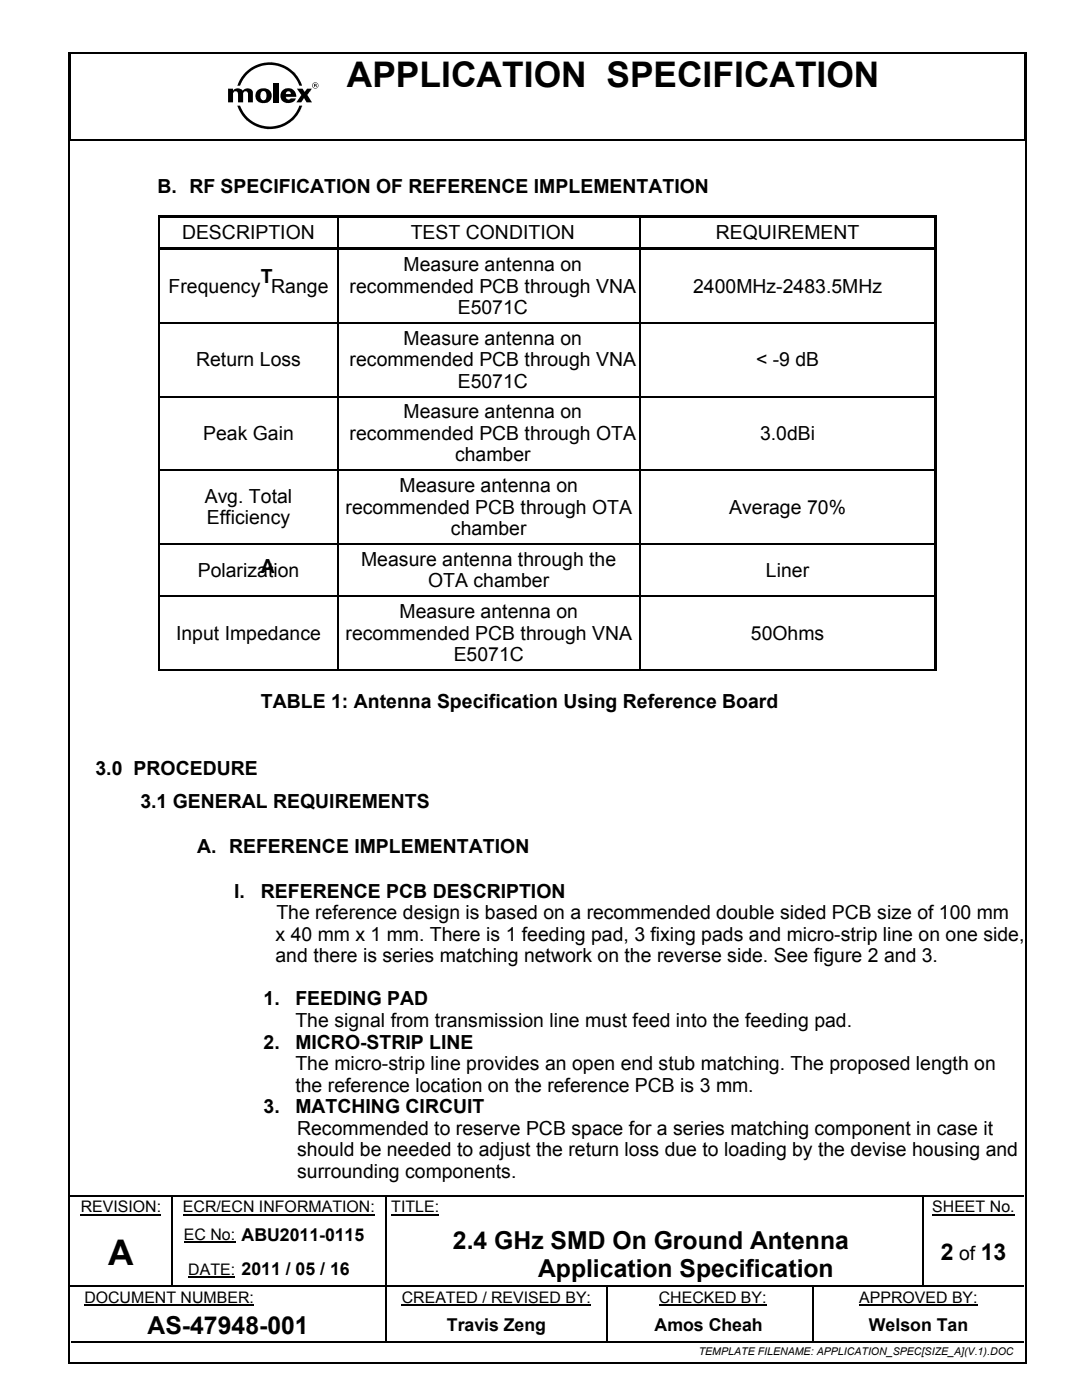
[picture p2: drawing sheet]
<svg xmlns="http://www.w3.org/2000/svg" width="216mm" height="279mm" viewBox="0 0 216 279" stroke-linecap="round" stroke-linejoin="round" font-family="sans-serif">
<defs><g id="words">
<g font-size="7">
<text x="69.2" y="17.3">APPLICATION SPECIFICATION</text>
<text x="21.6" y="252.4">A</text>
</g>
<g font-size="4.9">
<text x="90.4" y="249.2">2.4 GHz SMD On Ground Antenna</text>
<text x="107.4" y="254.9">Application Specification</text>
<text x="29.5" y="266.2">AS-47948-001</text>
</g>
<g font-size="4.6">
<text x="187.7" y="251.5">2</text>
<text x="195.7" y="251.5">13</text>
</g>
<g font-size="3.9">
<text x="31.4" y="38.6">B. RF SPECIFICATION OF REFERENCE IMPLEMENTATION</text>
<text x="36.3" y="47.8">DESCRIPTION</text>
<text x="82" y="47.8">TEST CONDITION</text>
<text x="142.8" y="47.8">REQUIREMENT</text>
<text x="33.6" y="58.4">Frequency Range</text>
<text x="52.1" y="56.4">T</text>
<text x="69.8" y="58.4">recommended PCB through VNA</text>
<text x="80.5" y="54.1">Measure antenna on</text>
<text x="138.3" y="58.4">2400MHz-2483.5MHz</text>
<text x="91.3" y="62.7">E5071C</text>
<text x="80.5" y="68.8">Measure antenna on</text>
<text x="39.1" y="73.1">Return Loss</text>
<text x="69.8" y="73.1">recommended PCB through VNA</text>
<text x="91.3" y="77.4">E5071C</text>
<text x="150.9" y="73.1">&lt; -9 dB</text>
<text x="80.5" y="83.5">Measure antenna on</text>
<text x="40.5" y="87.8">Peak Gain</text>
<text x="69.8" y="87.8">recommended PCB through OTA</text>
<text x="151.7" y="87.8">3.0dBi</text>
<text x="90.8" y="92.1">chamber</text>
<text x="40.8" y="100.3">Avg. Total</text>
<text x="79.7" y="98.2">Measure antenna on</text>
<text x="41.3" y="104.6">Efficiency</text>
<text x="69" y="102.5">recommended PCB through OTA</text>
<text x="90" y="106.8">chamber</text>
<text x="145.5" y="102.5">Average 70%</text>
<text x="72.1" y="112.9">Measure antenna through the</text>
<text x="39.5" y="115.1">Polarization</text>
<text x="52.1" y="114.4">A</text>
<text x="85.4" y="117.2">OTA chamber</text>
<text x="152.8" y="115.1">Liner</text>
<text x="79.7" y="123.4">Measure antenna on</text>
<text x="35.1" y="127.7">Input Impedance</text>
<text x="69" y="127.7">recommended PCB through VNA</text>
<text x="90.5" y="132">E5071C</text>
<text x="149.8" y="127.7">50Ohms</text>
<text x="52.1" y="141.2">TABLE 1: Antenna Specification Using Reference Board</text>
<text x="19.1" y="154.6">3.0 PROCEDURE</text>
<text x="28" y="161.3">3.1 GENERAL REQUIREMENTS</text>
<text x="39.4" y="170.2">A. REFERENCE IMPLEMENTATION</text>
<text x="46.7" y="179.1">I.</text>
<text x="52.1" y="179.1">REFERENCE PCB DESCRIPTION</text>
<text x="55.1" y="183.4">The reference design is based on a recommended double sided PCB size of 100 mm</text>
<text x="55" y="187.7">x 40 mm x 1 mm. There is 1 feeding pad, 3 fixing pads and micro-strip line on one side,</text>
<text x="55" y="192">and there is series matching network on the reverse side. See figure 2 and 3.</text>
<text x="52.6" y="200.6">1.</text>
<text x="58.9" y="200.6">FEEDING PAD</text>
<text x="52.6" y="209.3">2.</text>
<text x="58.9" y="205">The signal from transmission line must feed into the feeding pad.</text>
<text x="58.9" y="209.3">MICRO-STRIP LINE</text>
<text x="58.9" y="213.6">The micro-strip line provides an open end stub matching. The proposed length on</text>
<text x="58.9" y="217.9">the reference location on the reference PCB is 3 mm.</text>
<text x="52.6" y="222.2">3.</text>
<text x="58.9" y="222.2">MATCHING CIRCUIT</text>
<text x="59.3" y="226.5">Recommended to reserve PCB space for a series matching component in case it</text>
<text x="59.3" y="230.8">should be needed to adjust the return loss due to loading by the devise housing and</text>
<text x="59.3" y="235.1">surrounding components.</text>
<text x="191.4" y="251.5">of</text>
</g>
<g font-size="3.5">
<text x="89.2" y="265.5">Travis Zeng</text>
<text x="130.6" y="265.5">Amos Cheah</text>
<text x="173.4" y="265.5">Welson Tan</text>
</g>
<g font-size="3.2">
<text x="16.1" y="242">REVISION:</text>
<text x="36.5" y="242">ECR/ECN INFORMATION:</text>
<text x="78.1" y="242">TITLE:</text>
<text x="186" y="242">SHEET No.</text>
<text x="36.7" y="247.5">EC No: ABU2011-0115</text>
<text x="37.6" y="254.4">DATE: 2011 / 05 / 16</text>
<text x="16.8" y="260">DOCUMENT NUMBER:</text>
<text x="80.2" y="260">CREATED / REVISED BY:</text>
<text x="131.5" y="260">CHECKED BY:</text>
<text x="171.4" y="260">APPROVED BY:</text>
</g>
<text font-size="2.1" x="139.4" y="270.5">TEMPLATE FILENAME: APPLICATION_SPEC[SIZE_A](V.1).DOC</text>
</g></defs>
<g fill="none" stroke="#000" stroke-width=".34">
<path d="M13.8 10.7v261.1M14 10.7v17M14 10.5h190.5M204.5 10.7v17M204.6 10.7v261.1M14.1 27.9h190.2M14.2 238.6h19.9M34.5 238.6h42.5M77.3 238.6h12.3M90 238.6h94M184.3 238.6h20M14 271.9h190.5"/>
<path d="M14.2 267.9h62.7M77.1 261.6v6.1M77.3 267.9h43.6M121.1 261.6v6.1M121.2 267.9h40.8M162.3 267.9h42"/>
</g>
<g fill="#000">
<path d="M13.6 10.3h.4v.4h-.4zM204.5 10.3h.3v.4h-.3zM13.8 27.7h.3v.3h-.3zM204.3 27.7h.3v.3h-.3zM31.7 43.4h.2v.8h-.2zM31.7 42.9h.2v.5h-.2zM31.7 49.4h.2v1.3h-.2zM31.9 42.9h35.4v.5h-35.4zM31.9 49.4h35.4v.5h-35.4zM67.3 43.4h.2v.8h-.2zM67.3 42.9h.5v.5h-.5zM67.3 49.9h.2v.8h-.2z"/>
<path d="M67.3 49.4h.5v.5h-.5zM67.8 42.9h59.8v.5h-59.8zM67.8 49.4h59.8v.5h-59.8zM127.6 43.4h.2v.8h-.2zM127.6 42.9h.5v.5h-.5zM127.6 49.9h.2v.8h-.2zM127.6 49.4h.5v.5h-.5zM128.1 42.9h58.3v.5h-58.3zM128.1 49.4h58.3v.5h-58.3zM186.4 42.9h.5v1.3h-.5zM186.4 42.9h.5v.5h-.5zM186.4 44.2h.5v5.2h-.5z"/>
<path d="M186.4 49.4h.5v1.3h-.5zM31.7 64.3h.2v1h-.2zM67.3 64.3h.2v1h-.2zM127.6 64.3h.2v1h-.2zM186.4 50.7h.5v13.6h-.5zM186.4 64.3h.5v1h-.5zM186.4 65.3h.5v13.7h-.5zM31.7 79h.2v1h-.2zM31.7 93.7h.2v1h-.2zM67.3 79h.2v1h-.2zM67.3 93.7h.2v1h-.2zM127.6 79h.2v1h-.2z"/>
<path d="M127.6 93.7h.2v1h-.2zM186.4 79h.5v1h-.5zM186.4 80h.5v13.7h-.5zM186.4 93.7h.5v1h-.5zM31.7 108.4h.2v1h-.2zM31.7 118.9h.2v1h-.2zM67.3 108.4h.2v1h-.2zM67.3 118.9h.2v1h-.2zM127.6 108.4h.2v1h-.2zM127.6 118.9h.2v1h-.2zM186.4 94.7h.5v13.7h-.5zM186.4 108.4h.5v1h-.5z"/>
<path d="M186.4 109.4h.5v9.5h-.5zM186.4 118.9h.5v1h-.5zM31.7 133.6h.2v.3h-.2zM67.3 133.6h.2v.3h-.2zM127.6 133.6h.2v.3h-.2zM186.4 119.9h.5v13.7h-.5zM186.4 133.6h.5v.3h-.5zM34.1 238.8h.3v.2h-.3zM34.1 238.4h.4v.4h-.4zM77 238.8h.2v.2h-.2zM77 238.4h.3v.4h-.3zM89.6 238.4h.4v.4h-.4z"/>
<path d="M184 238.8h.2v.2h-.2zM184 238.4h.3v.4h-.3zM34.1 242.7h.3v.9h-.3zM34.1 249.6h.3v.9h-.3zM34.1 256.5h.3v.3h-.3zM46.9 256.5h.3v.3h-.3zM77 242.7h.2v.9h-.2zM77 249.6h.2v.9h-.2zM77 256.5h.2v.5h-.2zM89.6 256.5h.3v.3h-.3zM120.9 256.8h.3v.2h-.3zM120.9 256.5h.3v.3h-.3z"/>
<path d="M162 256.8h.3v.2h-.3zM162 256.5h.3v.3h-.3zM184 242.7h.2v.9h-.2zM184 249.6h.2v.9h-.2zM184 256.5h.2v.3h-.2zM13.6 271.8h.4v.3h-.4zM76.9 260.9h.4v.7h-.4zM76.9 267.7h.4v.4h-.4zM120.9 260.9h.3v.7h-.3zM120.9 267.7h.3v.4h-.3zM162 260.9h.3v.7h-.3zM162 267.7h.3v.4h-.3z"/>
<path d="M204.5 271.8h.3v.3h-.3z"/>
</g>
<path d="M16.1 242.4h16.1M36.5 242.4h38.3M36.7 247.9h10.2M37.6 254.8h9.3M78.1 242.4h9.5M186 242.4h16.4M16.8 260.4h33.9M80.2 260.4h37.7M131.5 260.4h21.5M171.4 260.4h23.7" fill="none" stroke="#000" stroke-width=".23"/>
<g fill="none" stroke="#000" stroke-width=".25">
<path d="M31.8 44.2v5.2M31.8 50.7v13.6M67.4 44.2v5.2M67.4 50.7v13.6M127.7 44.2v5.2M127.7 50.7v13.6M31.8 65.3v13.7M31.9 64.5h35.4M31.9 79.1h35.4M67.4 65.3v13.7M67.5 64.5h60.1M67.5 79.1h60.1"/>
<path d="M127.7 65.3v13.7M127.8 64.5h58.6M127.8 79.1h58.6M31.8 80v13.7M31.8 94.7v13.7M31.9 93.8h35.4M67.4 80v13.7M67.4 94.7v13.7M67.5 93.8h60.1M127.7 80v13.7M127.7 94.7v13.7M127.8 93.8h58.6"/>
<path d="M31.8 109.4v9.5M31.8 119.9v13.7M31.9 108.5h35.4M31.9 119h35.4M67.4 109.4v9.5M67.4 119.9v13.7M67.5 108.5h60.1M67.5 119h60.1M127.7 109.4v9.5M127.7 119.9v13.7M127.8 108.5h58.6M127.8 119h58.6"/>
<path d="M31.9 133.7h35.4M67.5 133.7h60.1M127.8 133.7h58.6M34.2 239v3.7M77.1 239v3.7M184.1 239v3.7M14.2 256.7h19.9M34.2 243.6v6M34.2 250.5v6M34.4 256.7h12.5M47.2 256.7h29.8M77.1 243.6v6"/>
<path d="M77.1 250.5v6M77.1 257v3.9M77.2 256.7h12.4M89.9 256.7h31M121.1 257v3.9M121.2 256.7h40.8M162.1 257v3.9M162.3 256.7h21.7M184.1 243.6v6M184.1 250.5v6M184.2 256.7h20.1M162.1 261.6v6.1"/>
</g>
<g fill="#000">
<path d="M52.2 18.3l.1-.1a.6 .6 0 0 1 .6 .1 .6 .6 0 0 1 .3 .6 .78 .78 0 0 1-.8 1.1 1.18 1.18 0 0 1-.2-1.7zM51.4 18a1.55 1.55 0 0 0-.1 2 1.55 1.55 0 0 0 1.9 .5 1.53 1.53 0 0 0 .9-2.1 1.53 1.53 0 0 0-2.2-.7z" fill-rule="evenodd"/>
<path d="M49 14.4a6.8 6.8 0 0 1 11.3 2.7h-.6a6.3 6.3 0 0 0-5.9-4.1 6.3 6.3 0 0 0-5.9 4.1h-.6l.6-1.2z" fill-rule="evenodd"/>
<path d="M56.3 18.1a1.54 1.54 0 0 0 0 2 1.54 1.54 0 0 0 1.9 .3 1.13 1.13 0 0 0 .8-.8h-1a.52 .52 0 0 1-.6 .2 .52 .52 0 0 1-.4-.5h2.1a1.62 1.62 0 0 0-1-1.6 1.62 1.62 0 0 0-1.8 .4zM57.2 18.4a.5 .5 0 0 1 .6-.1 .5 .5 0 0 1 .2 .5h-1z" fill-rule="evenodd"/>
<path d="M59.2 17.7h1.2l.4 .7 .5-.7h.9l-.9 1.2 1 1.5h-1.1l-.5-.8-.6 .8h-1l1-1.4z" fill-rule="evenodd"/>
<path d="M62.3 17.1a.63 .63 0 0 1 1.2 0 .63 .63 0 0 1-1.2 0zM62.4 17a.55 .55 0 0 0 1.1 0 .55 .55 0 0 0-1.1 0z" fill-rule="evenodd"/>
<path d="M62.8 16.8l.2 .2h-.2zM62.7 16.7v.7h.1v-.3h.2l.1 .3h.1l-.1-.6z" fill-rule="evenodd"/>
<path d="M45.5 17.7h1v.4a1.25 1.25 0 0 1 1.9 0 1.18 1.18 0 0 1 2.1 .3v2h-1v-1.8a.5 .5 0 0 0-.5-.4 .5 .5 0 0 0-.5 .4v1.8h-1v-1.7a.5 .5 0 0 0-.5-.5 .5 .5 0 0 0-.5 .4v1.8h-1z" fill-rule="evenodd"/>
<path d="M54.5 16.5h1.1v3.9h-1.1z" fill-rule="evenodd"/>
<path d="M47.3 21.1h.6a6.3 6.3 0 0 0 5.9 4.2 6.3 6.3 0 0 0 5.9-4.2h.6a6.8 6.8 0 0 1-6.5 4.7 6.8 6.8 0 0 1-6.5-4.7z" fill-rule="evenodd"/>
</g>
<use href="#words"/>
</svg>
